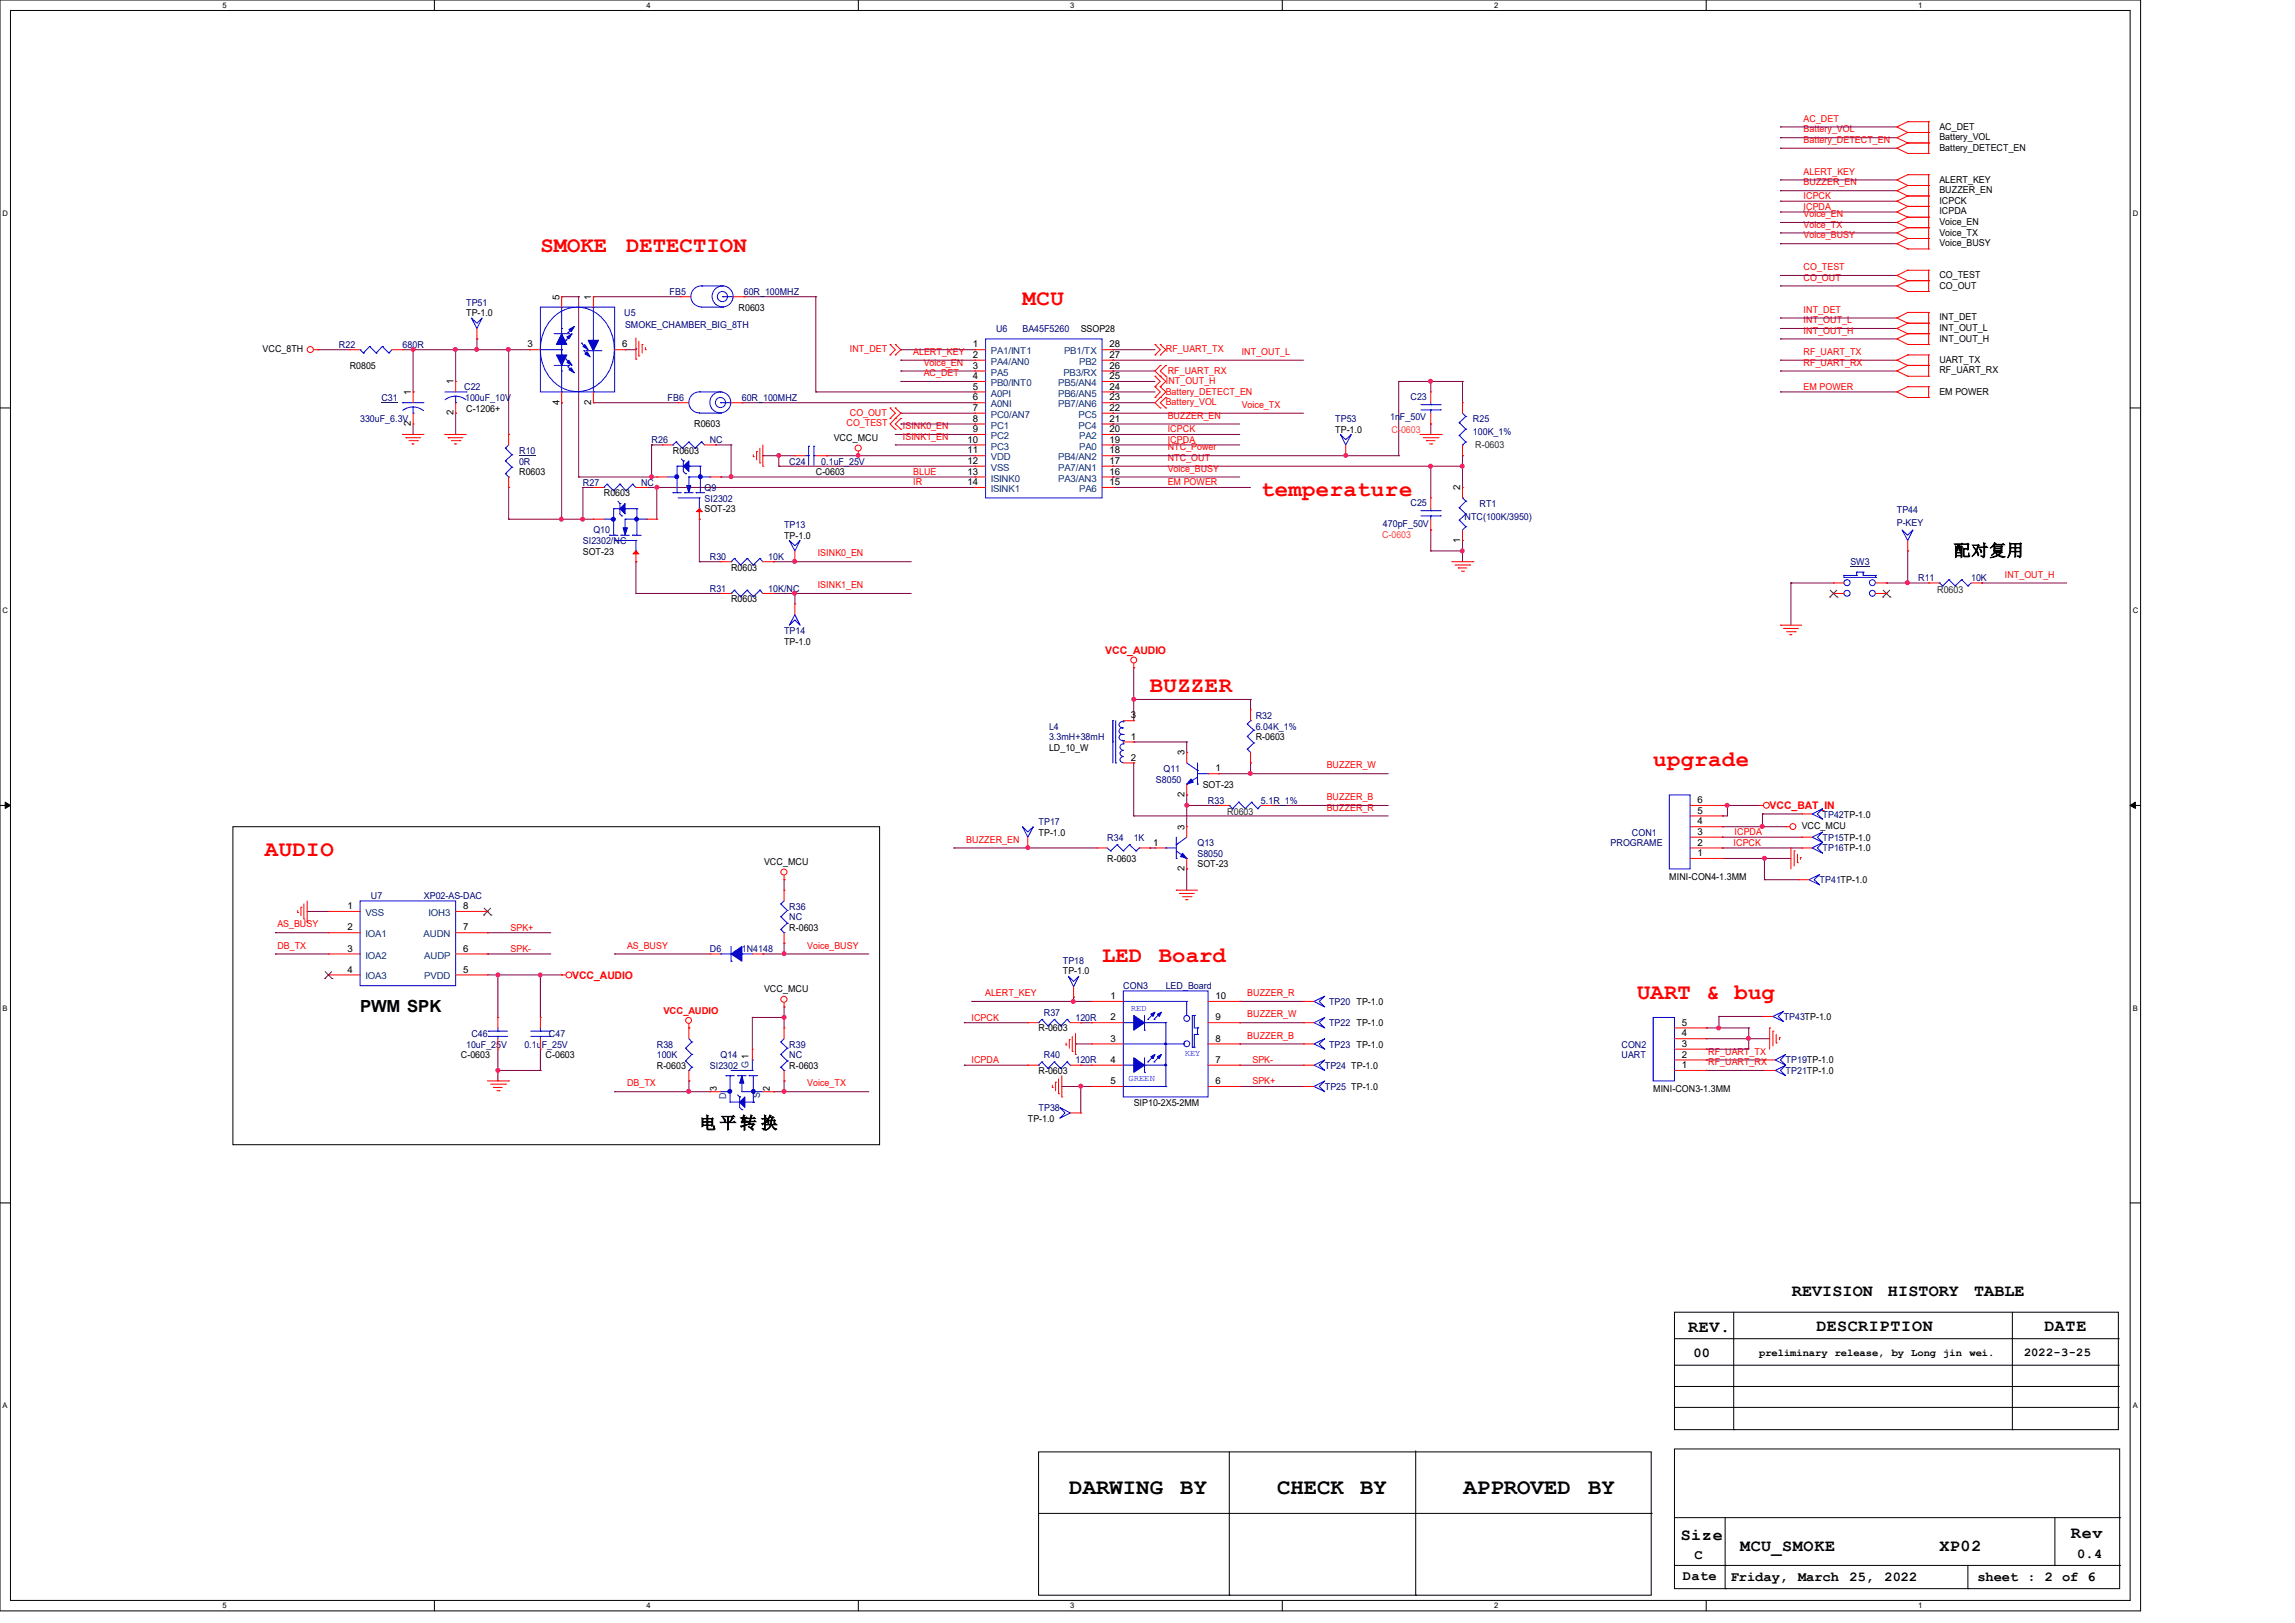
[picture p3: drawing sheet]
<svg xmlns="http://www.w3.org/2000/svg" width="297mm" height="210mm" viewBox="0 0 297 210" stroke-linecap="round" stroke-linejoin="round" font-family="sans-serif">
<defs><g id="words">
<g font-size="2.9" fill="#f00">
<text x="69.9" y="32.6">SMOKE</text>
<text x="81" y="32.6">DETECTION</text>
<text x="132.3" y="39.4">MCU</text>
<text x="163.2" y="64.1">temperature</text>
<text x="148.8" y="89.5">BUZZER</text>
<text x="214" y="99.1">upgrade</text>
<text x="34.3" y="110.7">AUDIO</text>
<text x="142.6" y="124.5">LED</text>
<text x="150" y="124.5">Board</text>
<text x="211.9" y="129.3">UART &amp; bug</text>
</g>
<g font-size="2.9">
<text x="138.4" y="193.3">DARWING</text>
<text x="152.7" y="193.3">BY</text>
<text x="165.3" y="193.3">CHECK</text>
<text x="176" y="193.3">BY</text>
<text x="189.4" y="193.3">APPROVED</text>
<text x="205.5" y="193.3">BY</text>
</g>
<g font-size="2.2">
<text x="252.9" y="72">配对复用</text>
<text x="46.6" y="130.9">PWM SPK</text>
<text x="90.5" y="146">电 平 转 换</text>
<text x="231.9" y="167.7">REVISION</text>
<text x="244.3" y="167.7">HISTORY</text>
<text x="255.5" y="167.7">TABLE</text>
<text x="218.5" y="172.4">REV.</text>
<text x="235.1" y="172.3">DESCRIPTION</text>
<text x="264.6" y="172.3">DATE</text>
<text x="217.5" y="199.3">Size</text>
<text x="225.2" y="200.7">MCU_SMOKE</text>
<text x="251" y="200.7">XP02</text>
<text x="268" y="199">Rev</text>
</g>
<g font-size="1.8">
<text x="219.2" y="175.6">00</text>
<text x="219.3" y="201.8">C</text>
<text x="268.8" y="201.6">0.4</text>
<text x="217.8" y="204.5">Date</text>
<text x="224" y="204.6">Friday,</text>
<text x="232.7" y="204.6">March</text>
<text x="239.3" y="204.6">25,</text>
<text x="243.9" y="204.6">2022</text>
<text x="255.9" y="204.6">sheet : 2 of 6</text>
</g>
<text font-size="1.6" x="262" y="175.4">2022-3-25</text>
<g font-size="1.4" fill="#f00">
<text x="143" y="84.7">VCC_AUDIO</text>
<text x="229" y="104.7">VCC_BAT_IN</text>
<text x="74" y="126.6">VCC_AUDIO</text>
</g>
<g font-size="1.4">
<text x="227.7" y="175.4">preliminary release, by Long jin</text>
<text x="254.9" y="175.4">wei.</text>
</g>
<g font-size="1.2" fill="#f00">
<text x="233.4" y="17.1">Battery_VOL</text>
<text x="233.4" y="15.7">AC_DET</text>
<text x="233.4" y="18.5">Battery_DETECT_EN</text>
<text x="233.4" y="22.6">ALERT_KEY</text>
<text x="233.4" y="29.5">Voice_TX</text>
<text x="233.4" y="25.8">ICPCK</text>
<text x="233.4" y="27.2">ICPDA</text>
<text x="233.4" y="28.1">Voice_EN</text>
<text x="233.4" y="24">BUZZER_EN</text>
<text x="233.4" y="30.9">Voice_BUSY</text>
<text x="233.4" y="35">CO_TEST</text>
<text x="233.4" y="36.3">CO_OUT</text>
<text x="233.4" y="41.8">INT_OUT_L</text>
<text x="233.4" y="40.5">INT_DET</text>
<text x="110" y="45.6">INT_DET</text>
<text x="118.2" y="45.9">ALERT_KEY</text>
<text x="119.5" y="47.3">Voice_EN</text>
<text x="150.9" y="45.6">RF_UART_TX</text>
<text x="160.7" y="45.9">INT_OUT_L</text>
<text x="233.4" y="45.9">RF_UART_TX</text>
<text x="233.4" y="47.3">RF_UART_RX</text>
<text x="233.4" y="43.2">INT_OUT_H</text>
<text x="110" y="53.8">CO_OUT</text>
<text x="119.5" y="48.7">AC_DET</text>
<text x="150.9" y="52.4">Battery_VOL</text>
<text x="150.9" y="51.1">Battery_DETECT_EN</text>
<text x="150.9" y="49.7">INT_OUT_H</text>
<text x="151.1" y="48.4">RF_UART_RX</text>
<text x="160.7" y="52.8">Voice_TX</text>
<text x="233.4" y="50.5">EM POWER</text>
<text x="109.6" y="55.2">CO_TEST</text>
<text x="116.8" y="55.5">ISINK0_EN</text>
<text x="116.8" y="56.9">ISINK1_EN</text>
<text x="151.1" y="56">ICPCK</text>
<text x="151.1" y="57.3">ICPDA</text>
<text x="151.1" y="59.6">NTC_OUT</text>
<text x="151.1" y="54.2">BUZZER_EN</text>
<text x="151.1" y="58.3">NTC_Power</text>
<text x="118.2" y="61.5">BLUE</text>
<text x="118.2" y="62.8">IR</text>
<text x="151.1" y="62.8">EM POWER</text>
<text x="151.1" y="61">Voice_BUSY</text>
<text x="105.8" y="76.1">ISINK1_EN</text>
<text x="105.8" y="72">ISINK0_EN</text>
<text x="259.5" y="74.8">INT_OUT_H</text>
<text x="171.7" y="99.4">BUZZER_W</text>
<text x="171.7" y="104.9">BUZZER_R</text>
<text x="171.7" y="103.5">BUZZER_B</text>
<text x="125" y="109">BUZZER_EN</text>
<text x="224.4" y="109.5">ICPCK</text>
<text x="224.5" y="108.1">ICPDA</text>
<text x="35.9" y="120">AS_BUSY</text>
<text x="35.9" y="122.8">DB_TX</text>
<text x="66.1" y="123.2">SPK-</text>
<text x="66.1" y="120.4">SPK+</text>
<text x="81.2" y="122.8">AS_BUSY</text>
<text x="104.5" y="122.8">Voice_BUSY</text>
<text x="85.9" y="131.1">VCC_AUDIO</text>
<text x="127.5" y="128.9">ALERT_KEY</text>
<text x="161.4" y="128.9">BUZZER_R</text>
<text x="161.4" y="131.7">BUZZER_W</text>
<text x="125.7" y="132.1">ICPCK</text>
<text x="125.7" y="137.6">ICPDA</text>
<text x="161.4" y="134.4">BUZZER_B</text>
<text x="162.1" y="137.6">SPK-</text>
<text x="221.1" y="136.5">RF_UART_TX</text>
<text x="221.1" y="137.8">RF_UART_RX</text>
<text x="81.2" y="140.6">DB_TX</text>
<text x="104.5" y="140.6">Voice_TX</text>
<text x="162.1" y="140.3">SPK+</text>
</g>
<g font-size="1.2">
<text x="251" y="16.8">AC_DET</text>
<text x="251" y="18.1">Battery_VOL</text>
<text x="251" y="19.5">Battery_DETECT_EN</text>
<text x="251" y="23.6">ALERT_KEY</text>
<text x="251" y="26.4">ICPCK</text>
<text x="251" y="27.7">ICPDA</text>
<text x="251" y="29.1">Voice_EN</text>
<text x="251" y="25">BUZZER_EN</text>
<text x="251" y="30.5">Voice_TX</text>
<text x="251" y="31.8">Voice_BUSY</text>
<text x="251" y="36">CO_TEST</text>
<text x="60.3" y="40.9">TP-1.0</text>
<text x="72.4" y="38.8" transform="rotate(-90 72.4 38.8)">5</text>
<text x="76.5" y="38.8" transform="rotate(-90 76.5 38.8)">1</text>
<text x="95.6" y="40.2">R0603</text>
<text x="251" y="37.3">CO_OUT</text>
<text x="251" y="41.4">INT_DET</text>
<text x="34" y="45.6">VCC_8TH</text>
<text x="45.3" y="47.8">R0805</text>
<text x="68.3" y="45">3</text>
<text x="80.5" y="45">6</text>
<text x="125.9" y="45">1</text>
<text x="125.9" y="46.3">2</text>
<text x="125.9" y="47.7">3</text>
<text x="139.9" y="43">SSOP28</text>
<text x="143.6" y="47.7">26</text>
<text x="143.6" y="46.3">27</text>
<text x="143.6" y="45">28</text>
<text x="251" y="46.9">UART_TX</text>
<text x="251" y="42.8">INT_OUT_L</text>
<text x="251" y="44.2">INT_OUT_H</text>
<text x="53.2" y="51.1" transform="rotate(-90 53.2 51.1)">1</text>
<text x="58.7" y="53.8" transform="rotate(-90 58.7 53.8)">2</text>
<text x="58.7" y="49.7" transform="rotate(-90 58.7 49.7)">1</text>
<text x="60.3" y="53.3">C-1206+</text>
<text x="72.4" y="52.4" transform="rotate(-90 72.4 52.4)">4</text>
<text x="76.5" y="52.4" transform="rotate(-90 76.5 52.4)">2</text>
<text x="125.9" y="50.4">5</text>
<text x="125.9" y="51.8">6</text>
<text x="125.9" y="53.2">7</text>
<text x="125.9" y="49.1">4</text>
<text x="143.6" y="51.8">23</text>
<text x="143.6" y="50.4">24</text>
<text x="143.6" y="49.1">25</text>
<text x="143.6" y="53.2">22</text>
<text x="251" y="48.3">RF_UART_RX</text>
<text x="251" y="51.1">EM POWER</text>
<text x="53.2" y="55.1" transform="rotate(-90 53.2 55.1)">2</text>
<text x="87.1" y="58.7">R0603</text>
<text x="89.8" y="55.3">R0603</text>
<text x="107.9" y="57.1">VCC_MCU</text>
<text x="125.2" y="58.7">11</text>
<text x="125.2" y="57.3">10</text>
<text x="125.9" y="54.6">8</text>
<text x="125.9" y="55.9">9</text>
<text x="143.6" y="58.7">18</text>
<text x="143.6" y="57.3">19</text>
<text x="143.6" y="55.9">20</text>
<text x="143.6" y="54.6">21</text>
<text x="172.8" y="56">TP-1.0</text>
<text x="67.2" y="61.5">R0603</text>
<text x="78.1" y="64.2">R0603</text>
<text x="105.6" y="61.5">C-0603</text>
<text x="125.2" y="60">12</text>
<text x="125.2" y="61.4">13</text>
<text x="125.2" y="62.8">14</text>
<text x="143.6" y="62.8">15</text>
<text x="143.6" y="61.4">16</text>
<text x="143.6" y="60">17</text>
<text x="189" y="63.5" transform="rotate(-90 189 63.5)">2</text>
<text x="75.4" y="71.8">SOT-23</text>
<text x="91.2" y="66.3">SOT-23</text>
<text x="101.5" y="69.7">TP-1.0</text>
<text x="189" y="70.2" transform="rotate(-90 189 70.2)">1</text>
<text x="94.6" y="73.8">R0603</text>
<text x="94.6" y="77.9">R0603</text>
<text x="101.5" y="83.4">TP-1.0</text>
<text x="146.3" y="93">3</text>
<text x="146.3" y="95.7">1</text>
<text x="162.5" y="95.8">R-0603</text>
<text x="135.8" y="97.2">LD_10_W</text>
<text x="146.3" y="98.4">2</text>
<text x="153.3" y="97.7" transform="rotate(-90 153.3 97.7)">3</text>
<text x="155.7" y="101.9">SOT-23</text>
<text x="157.3" y="99.8">1</text>
<text x="153.3" y="107.4" transform="rotate(-90 153.3 107.4)">3</text>
<text x="153.3" y="103.1" transform="rotate(-90 153.3 103.1)">2</text>
<text x="219.7" y="106.7">4</text>
<text x="219.7" y="105.3">5</text>
<text x="219.7" y="103.9">6</text>
<text x="233.2" y="107.3">VCC_MCU</text>
<text x="98.9" y="112">VCC_MCU</text>
<text x="134.4" y="108.1">TP-1.0</text>
<text x="143.3" y="111.5">R-0603</text>
<text x="149.2" y="109.4">1</text>
<text x="153.3" y="112.7" transform="rotate(-90 153.3 112.7)">2</text>
<text x="155" y="112.2">SOT-23</text>
<text x="216" y="113.9">MINI-CON4-1.3MM</text>
<text x="219.7" y="110.8">1</text>
<text x="219.7" y="109.4">2</text>
<text x="219.7" y="108">3</text>
<text x="45" y="117.6">1</text>
<text x="59.9" y="117.6">8</text>
<text x="45" y="120.4">2</text>
<text x="45" y="123.1">3</text>
<text x="45" y="125.9">4</text>
<text x="59.9" y="125.9">5</text>
<text x="59.9" y="123.1">6</text>
<text x="59.9" y="120.4">7</text>
<text x="102.1" y="120.4">R-0603</text>
<text x="98.9" y="128.4">VCC_MCU</text>
<text x="137.5" y="126.1">TP-1.0</text>
<text x="143.7" y="129.3">1</text>
<text x="157.3" y="129.3">10</text>
<text x="59.6" y="136.9">C-0603</text>
<text x="70.6" y="136.9">C-0603</text>
<text x="134.4" y="133.5">R-0603</text>
<text x="143.7" y="132">2</text>
<text x="143.7" y="134.8">3</text>
<text x="143.7" y="137.5">4</text>
<text x="157.3" y="137.5">7</text>
<text x="157.3" y="134.8">8</text>
<text x="157.3" y="132">9</text>
<text x="217.7" y="136.9">2</text>
<text x="217.7" y="135.5">3</text>
<text x="217.7" y="134.1">4</text>
<text x="217.7" y="132.7">5</text>
<text x="85" y="138.3">R-0603</text>
<text x="92.8" y="141.1" transform="rotate(-90 92.8 141.1)">3</text>
<text x="99.6" y="141.1" transform="rotate(-90 99.6 141.1)">2</text>
<text x="102.1" y="138.3">R-0603</text>
<text x="134.4" y="139">R-0603</text>
<text x="143.7" y="140.3">5</text>
<text x="146.7" y="143.1">SIP10-2X5-2MM</text>
<text x="157.3" y="140.3">6</text>
<text x="213.9" y="141.3">MINI-CON3-1.3MM</text>
<text x="217.7" y="138.2">1</text>
<text x="133" y="145.2">TP-1.0</text>
</g>
<g font-size="1.2" fill="#000080">
<text x="60.3" y="39.5">TP51</text>
<text x="80.8" y="40.9">U5</text>
<text x="86.7" y="38.1">FB5</text>
<text x="96.3" y="38.1">60R_100MHZ</text>
<text x="43.9" y="45">R22</text>
<text x="52.1" y="45">680R</text>
<text x="80.9" y="42.4">SMOKE_CHAMBER_BIG_8TH</text>
<text x="128.9" y="43">U6</text>
<text x="132.3" y="43">BA45F5260</text>
<text x="49.4" y="51.9">C31</text>
<text x="60.1" y="50.5">C22</text>
<text x="60.2" y="51.9">100uF_10V</text>
<text x="86.4" y="51.9">FB6</text>
<text x="96" y="51.9">60R_100MHZ</text>
<text x="182.5" y="51.7">C23</text>
<text x="46.6" y="54.6">330uF_6.3V</text>
<text x="67.2" y="58.7">R10</text>
<text x="84.3" y="57.4">R26</text>
<text x="91.9" y="57.4">NC</text>
<text x="172.8" y="54.6">TP53</text>
<text x="179.9" y="54.4">1nF_50V</text>
<text x="190.6" y="54.6">R25</text>
<text x="190.6" y="56.3">100K_1%</text>
<text x="67.2" y="60.1">0R</text>
<text x="75.4" y="62.9">R27</text>
<text x="83" y="62.9">NC</text>
<text x="91.2" y="63.5">Q9</text>
<text x="91.2" y="64.9">SI2302</text>
<text x="102.1" y="60.1">C24</text>
<text x="106.3" y="60.1">0.1uF_25V</text>
<text x="182.5" y="65.4">C25</text>
<text x="191.5" y="65.6">RT1</text>
<text x="75.4" y="70.4">SI2302/NC</text>
<text x="76.8" y="69">Q10</text>
<text x="101.5" y="68.3">TP13</text>
<text x="179" y="68.2">470pF_50V</text>
<text x="189.5" y="67.2">NTC(100K/3950)</text>
<text x="245.5" y="66.4">TP44</text>
<text x="245.5" y="68.1">P-KEY</text>
<text x="91.9" y="72.4">R30</text>
<text x="91.9" y="76.6">R31</text>
<text x="99.4" y="72.4">10K</text>
<text x="99.4" y="76.6">10K/NC</text>
<text x="239.5" y="73.2">SW3</text>
<text x="248.2" y="75.2">R11</text>
<text x="255.1" y="75.2">10K</text>
<text x="101.5" y="82">TP14</text>
<text x="135.8" y="94.4">L4</text>
<text x="135.8" y="95.8">3.3mH+38mH</text>
<text x="162.5" y="93">R32</text>
<text x="162.5" y="94.4">6.04K_1%</text>
<text x="149.6" y="101.3">S8050</text>
<text x="150.6" y="99.9">Q11</text>
<text x="134.4" y="106.7">TP17</text>
<text x="156.3" y="104">R33</text>
<text x="163.2" y="104">5.1R_1%</text>
<text x="235.9" y="105.8">TP42TP-1.0</text>
<text x="143.3" y="108.8">R34</text>
<text x="146.7" y="108.8">1K</text>
<text x="155" y="109.5">Q13</text>
<text x="155" y="110.9">S8050</text>
<text x="208.4" y="109.5">PROGRAME</text>
<text x="211.2" y="108.1">CON1</text>
<text x="235.9" y="110.2">TP16TP-1.0</text>
<text x="235.9" y="108.8">TP15TP-1.0</text>
<text x="48" y="116.3">U7</text>
<text x="54.9" y="116.3">XP02-AS-DAC</text>
<text x="102.1" y="117.7">R36</text>
<text x="102.1" y="119.1">NC</text>
<text x="235.5" y="114.3">TP41TP-1.0</text>
<text x="91.9" y="123.2">D6</text>
<text x="96" y="123.2">1N4148</text>
<text x="137.5" y="124.7">TP18</text>
<text x="135.1" y="131.4">R37</text>
<text x="145.4" y="128">CON3</text>
<text x="150.9" y="128">LED_Board</text>
<text x="172" y="130">TP20 TP-1.0</text>
<text x="230.8" y="132">TP43TP-1.0</text>
<text x="60.3" y="135.5">10uF_25V</text>
<text x="61" y="134.2">C46</text>
<text x="67.9" y="135.5">0.1uF_25V</text>
<text x="71" y="134.2">C47</text>
<text x="85" y="135.5">R38</text>
<text x="85" y="136.9">100K</text>
<text x="93.3" y="136.9">Q14</text>
<text x="102.1" y="135.5">R39</text>
<text x="102.1" y="136.9">NC</text>
<text x="135.1" y="136.9">R40</text>
<text x="139.2" y="137.6">120R</text>
<text x="139.2" y="132.1">120R</text>
<text x="172" y="132.8">TP22 TP-1.0</text>
<text x="172" y="135.5">TP23 TP-1.0</text>
<text x="209.8" y="135.5">CON2</text>
<text x="209.8" y="136.9">UART</text>
<text x="231.1" y="137.6">TP19TP-1.0</text>
<text x="91.9" y="138.3">SI2302</text>
<text x="134.4" y="143.8">TP38</text>
<text x="171.4" y="138.3">TP24 TP-1.0</text>
<text x="171.4" y="141">TP25 TP-1.0</text>
<text x="231.1" y="139">TP21TP-1.0</text>
</g>
<g font-size="1.2" fill="#004080">
<text x="128.2" y="45.8">PA1/INT1</text>
<text x="128.2" y="47.2">PA4/AN0</text>
<text x="137.7" y="45.8">PB1/TX</text>
<text x="139.7" y="47.2">PB2</text>
<text x="128.2" y="51.3">A0PI</text>
<text x="128.2" y="52.7">A0NI</text>
<text x="128.2" y="48.6">PA5</text>
<text x="128.2" y="50">PB0/INT0</text>
<text x="136.9" y="52.7">PB7/AN6</text>
<text x="136.9" y="51.3">PB6/AN5</text>
<text x="136.9" y="50">PB5/AN4</text>
<text x="137.6" y="48.6">PB3/RX</text>
<text x="128.2" y="59.6">VDD</text>
<text x="128.2" y="54.1">PC0/AN7</text>
<text x="128.2" y="55.5">PC1</text>
<text x="128.2" y="56.8">PC2</text>
<text x="128.2" y="58.2">PC3</text>
<text x="136.9" y="59.6">PB4/AN2</text>
<text x="139.6" y="54.1">PC5</text>
<text x="139.6" y="55.5">PC4</text>
<text x="139.7" y="58.2">PA0</text>
<text x="139.7" y="56.8">PA2</text>
<text x="128.2" y="60.9">VSS</text>
<text x="128.2" y="62.3">ISINK0</text>
<text x="128.2" y="63.7">ISINK1</text>
<text x="136.9" y="62.3">PA3/AN3</text>
<text x="136.9" y="60.9">PA7/AN1</text>
<text x="139.7" y="63.7">PA6</text>
<text x="47.3" y="118.5">VSS</text>
<text x="55.5" y="118.5">IOH3</text>
<text x="47.3" y="121.3">IOA1</text>
<text x="47.3" y="124">IOA2</text>
<text x="54.8" y="121.3">AUDN</text>
<text x="54.9" y="124">AUDP</text>
<text x="47.3" y="126.7">IOA3</text>
<text x="54.9" y="126.7">PVDD</text>
<text x="94" y="142.2" transform="rotate(-90 94 142.2)">D</text>
<text x="96.9" y="138.3" transform="rotate(-90 96.9 138.3)">G 1</text>
<text x="98.4" y="142.1" transform="rotate(-90 98.4 142.1)">S</text>
</g>
<g font-size="1.2" fill="#ff8000">
<text x="180.1" y="56">C-0603</text>
<text x="178.9" y="69.6">C-0603</text>
</g>
<g font-size="1.2" fill="#008000">
<text x="190.9" y="57.9">R-0603</text>
<text x="250.7" y="76.7">R0603</text>
<text x="158.8" y="105.5">R0603</text>
</g>
<g font-size="1.1" fill="#00f">
<text x="146.3" y="130.9">RED</text>
<text x="153.3" y="136.6">KEY</text>
<text x="146" y="139.9">GREEN</text>
</g>
<g font-size="1">
<text x="28.8" y="1">5</text>
<text x="83.7" y="1">4</text>
<text x="138.5" y="1">3</text>
<text x="193.4" y="1">2</text>
<text x="248.2" y="1">1</text>
<text x=".3" y="27.9">D</text>
<text x="276" y="27.9">D</text>
<text x=".3" y="79.4">C</text>
<text x="276" y="79.4">C</text>
<text x=".3" y="130.8">B</text>
<text x="276" y="130.8">B</text>
<text x=".3" y="182.2">A</text>
<text x="276" y="182.2">A</text>
<text x="28.8" y="208.1">5</text>
<text x="83.7" y="208.1">4</text>
<text x="138.5" y="208.1">3</text>
<text x="193.4" y="208.1">2</text>
<text x="248.2" y="208.1">1</text>
</g>
</g></defs>
<path d="M0 0h277v208.4h-277zM1.4 1.4h274.3v205.7h-274.3z" fill="none" stroke="#000" stroke-width=".13"/>
<g fill="#fff">
<path d="M28.8 .1h.5v1.1h-.5z"/>
<path d="M28.8 207.2h.5v1.1h-.5z"/>
</g>
<path d="M56.2 0v1.4M56.2 207.1v1.3" fill="none" stroke="#000" stroke-width=".13"/>
<g fill="#fff">
<path d="M83.7 .1h.5v1.1h-.5z"/>
<path d="M83.7 207.2h.5v1.1h-.5z"/>
</g>
<path d="M111.1 0v1.4M111.1 207.1v1.3" fill="none" stroke="#000" stroke-width=".13"/>
<g fill="#fff">
<path d="M138.5 .1h.6v1.1h-.6z"/>
<path d="M138.5 207.2h.6v1.1h-.6z"/>
</g>
<path d="M165.9 0v1.4M165.9 207.1v1.3" fill="none" stroke="#000" stroke-width=".13"/>
<g fill="#fff">
<path d="M193.4 .1h.5v1.1h-.5z"/>
<path d="M193.4 207.2h.5v1.1h-.5z"/>
</g>
<path d="M220.8 0v1.4M220.8 207.1v1.3" fill="none" stroke="#000" stroke-width=".13"/>
<g fill="#fff">
<path d="M248.2 .1h.6v1.1h-.6z"/>
<path d="M248.2 207.2h.6v1.1h-.6z"/>
<path d="M.3 27.1h.8v1.1h-.8z"/>
<path d="M276 27.1h.7v1.1h-.7z"/>
<path d="M.3 78.5h.8v1.1h-.8z"/>
<path d="M276 78.5h.7v1.1h-.7z"/>
</g>
<path d="M0 52.8h1.4M275.7 52.8h1.3" fill="none" stroke="#000" stroke-width=".13"/>
<g fill="#fff">
<path d="M.3 129.9h.7v1.1h-.7z"/>
<path d="M276 129.9h.6v1.1h-.6z"/>
</g>
<path d="M0 104.2h1.4M275.7 104.2h1.3" fill="none" stroke="#000" stroke-width=".13"/>
<path d="M.7 103.8l.7 .4-.7 .4zM275.7 104.2l.7-.4v.8z" fill="#000" stroke="#000" stroke-width=".13"/>
<g fill="#fff">
<path d="M.3 181.4h.7v1.1h-.7z"/>
<path d="M276 181.4h.6v1.1h-.6z"/>
</g>
<g fill="none" stroke="#000" stroke-width=".13">
<path d="M30.1 107h83.7v41.1h-83.7zM0 155.7h1.4M275.7 155.7h1.3M216.7 169.8h57.5v15.2h-57.5zM216.7 173.2h57.5M216.7 179.4h57.5M216.7 176.7h57.5M224.4 169.8v15.2M260.4 169.8v15.2M274.2 173.2h.1M274.2 179.4h.1M274.2 176.7h.1"/>
<path d="M134.4 187.9h79.3v18.5h-79.3zM134.4 195.8h79.3M159.1 187.9v18.5M183.2 187.7v18.7M213.7 195.8h.1M216.7 187.5h57.6v18.1h-57.6zM216.7 196.4h57.6M216.7 182.1h57.5M223.3 196.4v9.2M224.4 185h.1M260.4 185h.1M265.9 196.4v6.2"/>
<path d="M274.2 182.1h.1M274.3 196.4h.1M159.1 206.4h.1M183.2 206.4h.1M216.7 202.6h57.6M223.3 202.6h.1M223.3 205.6h.1M254.7 205.6h.1M254.7 202.6v3M265.9 202.6h.1M274.3 202.6h.1"/>
</g>
<g fill="none" stroke="#800040" stroke-width=".13">
<path d="M230.4 17.8h.1M230.4 19.2h.1M230.4 16.4h.1M230.4 17.8h15.1M230.4 19.2h15.1M230.4 16.4h15.1M72.7 38.4h.1M72.7 38.4h2.2M74.9 38.4h.1M74.9 38.4v23.3M76.8 38.4h.1M76.8 38.4h11.3"/>
<path d="M96.3 38.4h.1M96.3 38.4h9.3M105.6 38.4h.1M105.6 38.4v12.3M230.4 30.1h.1M230.4 31.5h.1M230.4 37h.1M230.4 35.6h.1M230.4 26h.1M230.4 27.4h.1M230.4 28.8h.1M230.4 24.7h.1"/>
<path d="M230.4 23.3h.1M230.4 30.1h15.1M230.4 31.5h15.1M230.4 37h15.1M230.4 35.6h15.1M230.4 26h15.1M230.4 27.4h15.1M230.4 28.8h15.1M230.4 24.7h15.1M230.4 23.3h15.1M41.1 45.3h.1M41.1 45.3h4.2"/>
<path d="M52.1 45.3h16.5M53.5 45.3h.1M53.5 50.7h.1M53.5 56.2h.1M53.5 45.3v5.4M53.5 54.9v1.3M59 45.3h.1M59 53.5h.1M59 45.3v4.1M59 53.5v2.7M61.7 45.3h.1M61.7 43.9h.1"/>
<path d="M61.7 43.9v1.4M65.8 45.3h.1M65.8 45.3v10.9M72.7 52.1h.1M72.7 52.1v15.1M76.8 52.1h.1M76.8 52.1h11M80.9 45.3h.1M82.3 45.1h.1M82.3 45.1v.2h-1.4M84.3 57.6h.1M84.3 57.6h1.4"/>
<path d="M84.3 57.6v4.1M92.6 57.6h.1M92.6 57.6h2M94.6 57.6h.1M94.6 57.6v4.1M96 52.1h.1M96 52.1h30.2M98.7 59h.1M98.7 59h4.2M100.8 59h.1M100.8 59v1.3M105.6 50.7h.1"/>
<path d="M105.6 50.7h20.6M107 59h.1M107 59h19.2M111.1 59h.1M115.9 56.2h.1M115.9 57.6h.1M115.9 56.2h10.3M115.9 57.6h10.3M116.6 45.3h.1M116.6 48h.1M116.6 54.9h.1M116.6 53.5h.1"/>
<path d="M116.6 46.6h.1M116.6 49.4h.1M116.6 45.3h9.6M116.6 48h9.6M116.6 54.9h9.6M116.6 53.5h9.6M116.6 49.4h9.6M116.6 46.6h9.6M144 45.3h.1M144 56.2h.1M144 48h.1M144 50.7h.1"/>
<path d="M144 52.1h.1M144 53.5h.1M144 57.6h.1M144 49.4h.1M144 46.6h.1M144 54.9h.1M144 56.2h16.4M144 57.6h16.4M144 45.3h5.5M144 48h5.5M144 54.9h16.4M144 53.5h24.7"/>
<path d="M144 50.7h5.5M144 52.1h5.5M144 49.4h5.5M144 46.6h24.7M144 59h37M174.2 59h.1M181 49.4h.1M181 59h.1M181 49.4h8.3M181 49.4v9.6M185.2 49.4h.1M185.2 54.9h.1"/>
<path d="M185.2 49.4v1.3M185.2 54.9v1.3M189.3 49.4h.1M189.3 59h.1M189.3 49.4v2.7M189.3 59v4.1M230.4 46.6h.1M230.4 48h.1M230.4 42.5h.1M230.4 43.9h.1M230.4 41.1h.1M230.4 50.7h.1"/>
<path d="M230.4 48h15.1M230.4 50.7h15.1M230.4 46.6h15.1M230.4 42.5h15.1M230.4 43.9h15.1M230.4 41.1h15.1M65.8 63.1h.1M65.8 67.2h.1M65.8 67.2h11M65.8 63.1v4.1M72.7 67.2h.1M74.9 61.7h.1"/>
<path d="M74.9 61.7h10.1M75.4 63.1h.1M75.4 67.2h.1M75.4 63.1h1.4M75.4 63.1v4.1M82.3 72.7h.1M82.3 76.8h.1M82.3 72.7v4.1M82.3 76.8h11M83.7 63.1h.1M83.7 63.1h42.5M84.3 61.7h.1"/>
<path d="M85 63.1h.1M85 63.1v4.1M90.5 67.2h.1M90.5 72.7h.1M90.5 67.2v5.5M90.5 72.7h2.8M93.3 61.7h.1M93.3 61.7h32.9M94.6 61.7h.1M100.1 72.7h.1M100.1 76.8h.1M100.1 72.7h17.8"/>
<path d="M100.1 76.8h17.8M100.8 60.3h.1M100.8 60.3h25.4M102.9 76.8h.1M102.9 72.7h.1M102.9 76.8v1.3M144 63.1h.1M144 60.3h.1M144 61.7h.1M144 63.1h17.8M144 60.3h45.3M144 61.7h16.4"/>
<path d="M185.2 68.6h.1M185.2 71.3h.1M185.2 60.3h.1M185.2 60.3v4.1M185.2 68.6v2.7M185.2 71.3h4.1M189.3 69.9h.1M189.3 71.3h.1M189.3 60.3h.1M189.3 69.9v2.8M231.8 75.4h.1M231.8 75.4h5.5"/>
<path d="M231.8 75.4v5.5M244.1 75.4h.1M244.1 75.4h5.5M246.9 71.3h.1M246.9 75.4h.1M246.9 71.3v4.1M256.5 75.4h.1M256.5 75.4h11M146.7 90.5h.1M146.7 86.4h.1M146.7 98.7h.1M146.7 96h.1"/>
<path d="M146.7 90.5h15.1M146.7 86.4v6.9M146.7 98.7v6.9M146.7 96h6.9M153.6 96h.1M153.6 96v1.4M161.8 98.7h.1M161.8 90.5h.1M161.8 90.5v1.4M161.8 98.7v1.4M39.8 117.9h.1M39.8 117.9h2.7"/>
<path d="M101.5 113.8h.1M101.5 113.8v1.4M123.4 109.7h.1M123.4 109.7h18.5M133 109.7h.1M146.7 105.6h.1M146.7 105.6h33M148.8 109.7h.1M148.8 109.7h.7M153.6 104.2h.1M153.6 102.9h.1M153.6 112.4h.1"/>
<path d="M153.6 104.2h4.1M153.6 102.9v4.1M153.6 112.4v2.8M157.7 100.1h.1M157.7 100.1h22M161.8 100.1h.1M164.6 104.2h.1M164.6 104.2h15.1M222.9 104.2h.1M222.9 105.6h.1M222.9 111.1h.1M222.9 107h.1"/>
<path d="M222.9 109.7h.1M222.9 108.3h.1M222.9 104.2h4.8M222.9 111.1h8.9M222.9 107h8.2M222.9 109.7h10.3M222.9 108.3h10.3M223.6 104.2h.1M223.6 104.2v1.4h-.7M228.1 105.3h.1M228.1 107h.1M228.1 105.3h5.1"/>
<path d="M228.1 105.3v1.7M228.3 111.1h.1M228.3 113.8h.1M228.3 111.1v2.7M228.3 113.8h4.4M35.6 120.7h.1M35.6 123.4h.1M35.6 123.4h6.9M35.6 120.7h6.9M63.1 123.4h.1M63.1 120.7h.1M63.1 123.4h8.2"/>
<path d="M63.1 120.7h8.2M63.1 126.2h9.6M64.4 126.2h.1M64.4 138.5h.1M64.4 139.9h.1M64.4 138.5h5.5M64.4 126.2v5.5M64.4 135.8v4.1M69.9 126.2h.1M69.9 138.5h.1M69.9 126.2v5.5M69.9 135.8v2.7"/>
<path d="M72.7 126.2h.1M79.5 123.4h.1M79.5 123.4h12.4M89.2 139.9h.1M89.2 139.9v1.4M97.4 131.7h.1M97.4 131.7v4.1M97.4 131.7h4.1M98.7 123.4h.1M98.7 123.4h13.7M101.5 139.9h.1M101.5 123.4h.1"/>
<path d="M101.5 130.3h.1M101.5 131.7h.1M101.5 122h.1M101.5 122v1.4M101.5 130.3v2.7M101.5 139.9v1.4M124.8 132.3h.1M124.8 137.8h.1M124.8 132.3h8.2M124.8 137.8h8.2M125.8 129.6h.1M125.8 129.6h15.5"/>
<path d="M138.9 129h.1M138.9 129.6h.1M138.9 129v.6M139.2 135.1h.1M139.2 135.1h2.1M139.9 132.3h.1M139.9 137.8h.1M139.9 132.3h1.4M139.9 137.8h1.4M160.4 129.6h.1M160.4 132.3h.1M160.4 135.1h.1"/>
<path d="M160.4 137.8h.1M160.4 132.3h8.3M160.4 137.8h8.3M160.4 135.1h8.3M160.4 129.6h8.3M220.8 137.2h.1M220.8 138.5h.1M220.8 134.4h.1M220.8 135.8h.1M220.8 133h.1M220.8 137.2h7.5M220.8 138.5h7.5"/>
<path d="M220.8 134.4h8.2M220.8 133h5.5M222.5 131.5h.1M222.5 133h.1M222.5 131.5h5.6M222.5 131.5v1.5M226.3 133h.1M226.3 134.4h.1M226.3 133v2.8h-5.5M79.5 141.3h.1M79.5 141.3h12.4M89.2 141.3h.1"/>
<path d="M100.1 141.3h.1M100.1 141.3h12.3M101.5 141.3h.1M137.4 140.6h.1M137.4 140.6h3.9M139.9 140.6h.1M139.9 140.6v3.4M160.4 140.6h.1M160.4 140.6h8.3"/>
</g>
<g fill="#f0f" stroke="#f0f" stroke-width=".13">
<circle cx="138.9" cy="129.6" r=".25"/>
<circle cx="185.1" cy="60.3" r=".25"/>
<circle cx="223.5" cy="104.2" r=".25"/>
<circle cx="228.3" cy="111.1" r=".25"/>
<circle cx="100.8" cy="58.9" r=".24"/>
<circle cx="75.4" cy="67.2" r=".25"/>
<circle cx="102.8" cy="76.8" r=".25"/>
<circle cx="84.3" cy="61.7" r=".25"/>
<circle cx="89.1" cy="141.2" r=".25"/>
<circle cx="101.5" cy="123.4" r=".25"/>
<circle cx="101.5" cy="131.6" r=".25"/>
<circle cx="101.5" cy="141.2" r=".25"/>
<circle cx="161.8" cy="100.1" r=".25"/>
<circle cx="146.7" cy="90.5" r=".25"/>
<circle cx="133" cy="109.7" r=".25"/>
<circle cx="111.1" cy="58.9" r=".24"/>
<circle cx="94.6" cy="61.7" r=".25"/>
<circle cx="85" cy="63.1" r=".25"/>
<circle cx="102.8" cy="72.6" r=".25"/>
<circle cx="153.6" cy="104.2" r=".25"/>
<circle cx="185.1" cy="49.3" r=".25"/>
<circle cx="189.2" cy="71.3" r=".25"/>
<circle cx="189.2" cy="60.3" r=".25"/>
<circle cx="53.5" cy="45.2" r=".25"/>
<circle cx="58.9" cy="45.2" r=".25"/>
<circle cx="61.7" cy="45.2" r=".25"/>
<circle cx="226.3" cy="134.4" r=".25"/>
<circle cx="228" cy="106.9" r=".25"/>
<circle cx="222.4" cy="133" r=".25"/>
<circle cx="139.9" cy="140.5" r=".25"/>
<circle cx="246.8" cy="75.4" r=".25"/>
<circle cx="65.8" cy="45.2" r=".25"/>
<circle cx="72.6" cy="67.2" r=".25"/>
<circle cx="174.2" cy="58.9" r=".25"/>
<circle cx="64.4" cy="126.2" r=".25"/>
<circle cx="69.9" cy="126.1" r=".24"/>
<circle cx="64.4" cy="138.5" r=".25"/>
</g>
<g fill="none" stroke="#f00" stroke-width=".13">
<path d="M245.5 17.8h.1M245.5 19.2h.1M245.5 16.4h.1M245.5 17.8l1.4 .7M245.5 19.2l1.4 .7M245.5 16.4l1.4 .7M246.9 17.1h.1M246.9 18.5h.1M246.9 19.9h.1M246.9 15.7h.1M246.9 17.1h2.7M246.9 17.1l-1.4 .7"/>
<path d="M246.9 18.5h2.7M246.9 18.5l-1.4 .7M246.9 19.9h2.7M246.9 15.7h2.7M246.9 15.7l-1.4 .7M249.6 18.5h.1M249.6 17.1h.1M249.6 19.9h.1M249.6 15.7h.1M249.6 15.7v4.2M72.7 38.4h.1M72.7 38.4v1.4"/>
<path d="M76.8 38.4h.1M76.8 38.4v1.4M88.1 38.4h.1M88.1 38.4h1.3M94.9 38.4h1.4M96.3 38.4h.1M245.5 30.1h.1M245.5 31.5h.1M245.5 37h.1M245.5 35.6h.1M245.5 26h.1M245.5 27.4h.1"/>
<path d="M245.5 28.8h.1M245.5 24.7h.1M245.5 23.3h.1M245.5 30.1l1.4 .8M245.5 31.5l1.4 .7M245.5 37l1.4 .7M245.5 35.6l1.4 .7M245.5 26l1.4 .7M245.5 27.4l1.4 .7M245.5 28.8l1.4 .7M245.5 24.7l1.4 .7M245.5 23.3l1.4 .7"/>
<path d="M246.9 30.9h.1M246.9 29.5h.1M246.9 32.2h.1M246.9 37.7h.1M246.9 36.3h.1M246.9 35h.1M246.9 26.7h.1M246.9 25.4h.1M246.9 28.1h.1M246.9 24h.1M246.9 22.6h.1M246.9 30.9h2.7"/>
<path d="M246.9 29.5l-1.4 .6M246.9 29.5h2.7M246.9 32.2h2.7M246.9 30.9l-1.4 .6M246.9 37.7h2.7M246.9 36.3l-1.4 .7M246.9 36.3h2.7M246.9 35l-1.4 .6M246.9 35h2.7M246.9 26.7h2.7M246.9 25.4l-1.4 .6M246.9 25.4h2.7"/>
<path d="M246.9 28.1h2.7M246.9 26.7l-1.4 .7M246.9 28.1l-1.4 .7M246.9 24l-1.4 .7M246.9 24h2.7M246.9 22.6l-1.4 .7M246.9 22.6h2.7M249.6 29.5h.1M249.6 30.9h.1M249.6 32.2h.1M249.6 36.3h.1M249.6 37.7h.1"/>
<path d="M249.6 35h.1M249.6 25.4h.1M249.6 26.7h.1M249.6 28.1h.1M249.6 24h.1M249.6 22.6h.1M249.6 22.6v9.6M249.6 35v2.7M40.6 45.3h.5M41.1 45.3h.1M45.3 45.3h.1M45.3 45.3h1.3"/>
<path d="M50.7 45.3h1.4M52.1 56.2h.1M52.1 45.3h.1M52.1 56.2h2.8M52.5 56.6h.1M52.5 56.6h1.9M52.9 57h1.1M53.3 57.4h.1M53.3 57.4h.3M53.5 50.7h.1M53.5 54.9h.1M53.5 50.7v1.4"/>
<path d="M53.5 53.5v1.4M54 57h.1M57.6 56.2h.1M57.6 56.2h2.7M58 56.6h.1M58 56.6h1.9M58.4 57h1.1M58.8 57.4h.1M58.8 57.4h.3M59 49.4h.1M59 53.5h.1M59 49.4v1.3"/>
<path d="M59 52.1v1.4M59.5 57h.1M61.7 43.9h.1M61.7 42.5v1.4M65.8 56.2h.1M65.8 56.2v1.4M68.6 45.3h.1M68.6 45.3h1.3M72.7 52.1h.1M72.7 50.7v1.4M76.8 52.1h.1M76.8 50.7v1.4"/>
<path d="M79.5 45.3h1.4M80.9 45.3h.1M82.3 46.5h.1M82.3 43.7v2.8M82.7 46.1h.1M82.7 44.2v1.9M83.1 44.6h.1M83.1 44.6v1.1M83.5 45.3h.1M83.5 45v.3M85.7 57.6h.1M85.7 57.6h1.4"/>
<path d="M87.8 52.1h.1M87.8 52.1h1.4M91.2 57.6h1.4M92.6 57.6h.1M94.6 52.1h1.4M96 52.1h.1M97.5 59.1h.1M97.5 58.8v.3M97.9 58.4h.1M97.9 58.4v1.1M98.3 59.9h.1M98.3 58v1.9"/>
<path d="M98.7 57.6v2.7M102.9 59h.1M102.9 59h1.3M105.6 59h1.4M107 59h.1M111.1 59h.1M111.1 58.4v.6M115.2 44.6h.1M115.2 45.9h.1M115.2 52.8h.1M115.2 54.1h.1M115.2 44.6l.7 .7-.7 .6"/>
<path d="M115.2 52.8l.7 .7-.7 .6M115.9 45.9h.1M115.9 44.6h.1M115.9 54.1h.1M115.9 52.8h.1M115.9 55.5h.1M115.9 44.6l.7 .7-.7 .6M115.9 52.8l.7 .7-.7 .6M115.9 54.1l-.7 .8 .7 .6M116.6 54.1h.1M116.6 55.5h.1M116.6 54.1l-.7 .8 .7 .6"/>
<path d="M126.2 45.3h.1M126.2 46.6h.1M126.2 50.7h.1M126.2 52.1h.1M126.2 59h.1M126.2 53.5h.1M126.2 54.9h.1M126.2 48h.1M126.2 49.4h.1M126.2 56.2h.1M126.2 57.6h.1M126.2 45.3h1.4"/>
<path d="M126.2 56.2h1.4M126.2 46.6h1.4M126.2 50.7h1.4M126.2 52.1h1.4M126.2 59h1.4M126.2 53.5h1.4M126.2 54.9h1.4M126.2 48h1.4M126.2 49.4h1.4M126.2 57.6h1.4M142.6 45.3h1.4M142.6 56.2h1.4"/>
<path d="M142.6 46.6h1.4M142.6 50.7h1.4M142.6 52.1h1.4M142.6 59h1.4M142.6 53.5h1.4M142.6 54.9h1.4M142.6 48h1.4M142.6 49.4h1.4M142.6 57.6h1.4M144 59h.1M144 57.6h.1M144 56.2h.1"/>
<path d="M144 52.1h.1M144 50.7h.1M144 49.4h.1M144 48h.1M144 46.6h.1M144 45.3h.1M144 53.5h.1M144 54.9h.1M149.5 51.4h.1M149.5 50h.1M149.5 45.9h.1M149.5 44.6h.1"/>
<path d="M149.5 48.7h.1M149.5 50l.7 .7-.7 .7M149.5 44.6l.7 .7-.7 .6M149.5 48.7l.7 .7-.7 .6M150.2 51.4h.1M150.2 52.8h.1M150.2 47.3h.1M150.2 48.7h.1M150.2 50h.1M150.2 45.9h.1M150.2 44.6h.1M150.2 50l.7 .7-1.4 1.4 .7 .7"/>
<path d="M150.2 47.3l-.7 .7 .7 .7M150.2 44.6l.7 .7-.7 .6M150.2 48.7l.7 .7-.7 .6M150.9 52.8h.1M150.9 51.4h.1M150.9 48.7h.1M150.9 47.3h.1M150.9 51.4l-.7 .7 .7 .7M150.9 47.3l-.7 .7 .7 .7M174.2 59h.1M174.2 57.6v1.4M183.8 56.2h2.7"/>
<path d="M184.2 56.6h1.9M184.6 57h.1M184.6 57h1.1M185 57.4h.3M185.2 50.7h.1M185.2 54.9h.1M185.2 50.7v1.4M185.2 53.5v1.4M185.3 57.4h.1M186.1 56.6h.1M186.5 56.2h.1M189.3 52.1h.1"/>
<path d="M189.3 59h.1M189.3 52.1v1.4M189.3 57.6v1.4M245.5 46.6h.1M245.5 48h.1M245.5 42.5h.1M245.5 43.9h.1M245.5 41.1h.1M245.5 50.7h.1M245.5 46.6l1.4 .7M245.5 48l1.4 .7M245.5 42.5l1.4 .7"/>
<path d="M245.5 43.9l1.4 .7M245.5 41.1l1.4 .7M245.5 50.7l1.4 .7M246.9 47.3h.1M246.9 45.9h.1M246.9 48.7h.1M246.9 43.2h.1M246.9 41.8h.1M246.9 44.6h.1M246.9 40.4h.1M246.9 51.4h.1M246.9 50h.1"/>
<path d="M246.9 47.3h2.7M246.9 45.9l-1.4 .7M246.9 45.9h2.7M246.9 48.7h2.7M246.9 47.3l-1.4 .7M246.9 43.2h2.7M246.9 41.8l-1.4 .7M246.9 41.8h2.7M246.9 44.6h2.7M246.9 43.2l-1.4 .7M246.9 40.4l-1.4 .7M246.9 40.4h2.7"/>
<path d="M246.9 51.4h2.7M246.9 50l-1.4 .7M246.9 50h2.7M249.6 45.9h.1M249.6 47.3h.1M249.6 48.7h.1M249.6 41.8h.1M249.6 43.2h.1M249.6 44.6h.1M249.6 40.4h.1M249.6 50h.1M249.6 51.4h.1"/>
<path d="M249.6 40.4v4.2M249.6 45.9v2.8M249.6 50v1.4M65.8 63.1h.1M65.8 61.7v1.4M76.8 67.2h.1M76.8 63.1h.1M76.8 63.1h1.3M76.8 67.2h1.3M82.3 72.7h.1M82.3 71.3v1.4M82.3 63.1h1.4"/>
<path d="M83.7 63.1h.1M83.7 67.2h1.3M85 61.7h.1M85 67.2h.1M85 61.7h1.4M90.5 67.2h.1M90.5 65.8v1.4M91.9 61.7h1.4M93.3 61.7h.1M93.3 72.7h.1M93.3 76.8h.1M93.3 72.7h1.3"/>
<path d="M93.3 76.8h1.3M98.7 60.3h.1M98.7 72.7h1.4M98.7 76.8h1.4M100.1 72.7h.1M100.1 76.8h.1M102.9 72.7h.1M102.9 78.1h.1M102.9 71.3v1.4M102.9 78.1v1.4M126.2 60.3h.1M126.2 61.7h.1"/>
<path d="M126.2 63.1h.1M126.2 61.7h1.4M126.2 60.3h1.4M126.2 63.1h1.4M142.6 61.7h1.4M142.6 60.3h1.4M142.6 63.1h1.4M144 63.1h.1M144 61.7h.1M144 60.3h.1M185.2 64.4h.1M185.2 68.6h.1"/>
<path d="M185.2 64.4v1.4M185.2 67.2v1.4M187.9 72.7h2.7M188.3 73.1h1.9M188.7 73.5h.1M188.7 73.5h1.1M189.1 73.9h.3M189.3 69.9h.1M189.3 63.1h.1M189.3 63.1v1.3M189.3 68.6v1.3M189.4 73.9h.1"/>
<path d="M190.2 73.1h.1M190.6 72.7h.1M237.3 75.4h.1M237.3 76.8h.1M237.3 75.4h1.3M237.3 76.8h1.3M242.7 75.4h1.4M242.7 76.8h1.4M244.1 75.4h.1M244.1 76.8h.1M246.9 71.3h.1M246.9 69.9v1.4"/>
<path d="M249.6 75.4h.1M249.6 75.4h1.4M255.1 75.4h1.4M256.5 75.4h.1M145.4 93.3h1.3M145.4 96h1.3M145.4 98.7h1.3M146.7 86.4h.1M146.7 93.3h.1M146.7 96h.1M146.7 98.7h.1M146.7 85.9v.5"/>
<path d="M153.6 97.4h.1M153.6 97.4v1.3M161.8 98.7h.1M161.8 91.9h.1M161.8 91.9v1.4M161.8 97.4v1.3M230.4 80.9h.1M230.4 80.9h2.8M230.8 81.3h.1M230.8 81.3h1.9M231.2 81.7h1.1M231.6 82.1h.1"/>
<path d="M231.6 82.1h.3M232.3 81.7h.1M38.5 118.1h.1M38.5 117.8v.3M38.9 117.4h.1M38.9 117.4v1.1M39.3 118.9h.1M39.3 117v1.9M39.8 119.3h.1M39.8 116.6v2.7M42.5 117.9h.1M42.5 117.9h4.1"/>
<path d="M59 117.9h4.1M63.1 117.9h.1M101.5 113.8h.1M101.5 115.2h.1M101.5 113.3v.5M101.5 115.2v1.4M133 109.7h.1M133 108.3v1.4M141.9 109.7h.1M141.9 109.7h1.4M147.4 109.7h1.4M148.8 109.7h.1"/>
<path d="M149.5 109.7h.1M149.5 109.7h1.4M152.2 115.2h.1M152.2 115.2h2.8M152.7 115.6h.1M152.7 115.6h1.9M153 116h1.1M153.5 116.4h.1M153.5 116.4h.3M153.6 102.9h.1M153.6 107h.1M153.6 112.4h.1"/>
<path d="M153.6 101.5v1.4M153.6 107v1.3M153.6 111.1v1.3M154.1 116h.1M156.3 100.1h1.4M157.7 100.1h.1M157.7 104.2h.1M157.7 104.2h1.4M163.2 104.2h1.4M164.6 104.2h.1M218.7 107h4.2M218.7 104.2h4.2"/>
<path d="M218.7 109.7h4.2M218.7 108.3h4.2M218.7 111.1h4.2M218.7 105.6h4.2M222.9 111.1h.1M222.9 109.7h.1M222.9 108.3h.1M222.9 107h.1M222.9 105.6h.1M222.9 104.2h.1M227.7 104.2h.1M227.7 104.2h.5"/>
<path d="M231.1 107h.1M231.1 107h.5M231.8 109.7h.1M231.8 109.7v2.7M232.2 110.1h.1M232.2 110.1v2M232.6 111.6h.1M232.6 110.5v1.1M232.7 113.8h.1M232.7 113.8h1.4M233 111h.1M233 111v.2"/>
<path d="M233.2 105.3h.1M233.2 109.7h.1M233.2 108.3h.1M233.2 109.7h1.3M233.2 105.3h1.3M233.2 108.3h1.3M42.5 120.7h.1M42.5 123.4h.1M42.5 126.2h.1M42.5 126.2h4.1M42.5 120.7h4.1M42.5 123.4h4.1"/>
<path d="M59 126.2h4.1M59 120.7h4.1M59 123.4h4.1M63.1 126.2h.1M63.1 123.4h.1M63.1 120.7h.1M63.1 139.9h2.7M64.4 135.8h.1M64.4 131.7h.1M64.4 131.7v1.3M64.4 134.4v1.4M65.8 139.9h.1"/>
<path d="M69.9 135.8h.1M69.9 131.7h.1M69.9 131.7v1.3M69.9 134.4v1.4M72.7 126.2h.1M72.7 126.2h.5M89.2 133h.1M89.2 139.9h.1M89.2 132.5v1.9M89.2 138.5v1.4M91.9 123.4h.1M91.9 123.4h1.4"/>
<path d="M97.4 135.8h.1M97.4 135.8v1.4M97.4 123.4h1.3M98.7 123.4h.1M101.5 130.3h.1M101.5 122h.1M101.5 133h.1M101.5 139.9h.1M101.5 120.7v1.3M101.5 129.8v.5M101.5 133v1.4M101.5 138.5v1.4"/>
<path d="M133 137.8h.1M133 132.3h.1M133 137.8h1.4M133 132.3h1.4M137 139.6v1.9M137.4 139.2v2.7M138 135.2h.1M138 135v.2M138.4 134.5h.1M138.4 134.5v1.1M138.5 137.8h1.4M138.5 132.3h1.4"/>
<path d="M138.8 136.1h.1M138.8 134.1v2M138.9 129h.1M138.9 127.7v1.3M139.2 136.4h.1M139.2 133.7v2.7M139.9 137.8h.1M139.9 132.3h.1M141.3 129.6h.1M141.3 132.3h.1M141.3 135.1h.1M141.3 137.8h.1"/>
<path d="M141.3 137.8h4.1M141.3 129.6h4.1M141.3 132.3h4.1M141.3 135.1h4.1M156.3 137.8h4.1M156.3 129.6h4.1M156.3 132.3h4.1M156.3 135.1h4.1M160.4 137.8h.1M160.4 135.1h.1M160.4 132.3h.1M160.4 129.6h.1"/>
<path d="M168.7 137.8h.1M168.7 129.6h.1M168.7 132.3h.1M168.7 135.1h.1M168.7 137.8h1.4M168.7 129.6h1.4M168.7 132.3h1.4M168.7 135.1h1.4M216.7 137.2h4.1M216.7 138.5h4.1M216.7 135.8h4.1M216.7 134.4h4.1"/>
<path d="M216.7 133h4.1M220.8 138.5h.1M220.8 137.2h.1M220.8 135.8h.1M220.8 134.4h.1M220.8 133h.1M228.1 131.5h.1M228.1 131.5h1.3M228.3 137.2h.1M228.3 138.5h.1M228.3 137.2h1.4M228.3 138.5h1.4"/>
<path d="M229 133h.1M229 133v2.8M229.4 133.4h.1M229.4 133.4v1.9M229.9 135h.1M229.9 133.9v1.1M230.3 134.3h.1M230.3 134.3v.2M63.5 140.3h1.9M63.9 140.7h.1M63.9 140.7h1.1M64.3 141.1h.3"/>
<path d="M64.6 141.1h.1M65.4 140.3h.1M91.9 141.3h.1M91.9 141.3h1.4M98.7 141.3h1.4M100.1 141.3h.1M136.2 140.7h.1M136.2 140.4v.3M136.6 140h.1M136.6 140v1.1M137 141.5h.1M137.4 141.9h.1"/>
<path d="M138.5 144h1.4M139.9 144h.1M141.3 140.6h.1M141.3 140.6h4.1M156.3 140.6h4.1M160.4 140.6h.1M168.7 140.6h.1M168.7 140.6h1.4"/>
<circle cx="40.2" cy="45.2" r=".39"/>
<circle cx="111.1" cy="58" r=".39"/>
<circle cx="146.7" cy="85.4" r=".38"/>
<circle cx="101.5" cy="112.8" r=".39"/>
<circle cx="228.6" cy="104.2" r=".38"/>
<circle cx="232" cy="107" r=".38"/>
<circle cx="73.6" cy="126.2" r=".38"/>
<circle cx="89.1" cy="132" r=".38"/>
<circle cx="101.5" cy="129.3" r=".39"/>
</g>
<g fill="none" stroke="#00f" stroke-width=".13">
<path d="M69.9 39.8h9.6v10.9h-9.6zM72.7 39.8v3.4M76.8 39.8h.1M76.8 39.8v4.2M90.8 37h2.7M90.8 39.8h2.7M91 37a1.35 1.35 0 0 0-1.6 1.3 1.35 1.35 0 0 0 1.4 1.4M93.5 37h.1M93.5 39.8h.1M93.5 38.4h.1M93.5 38.4h1.4M46.6 45.3h.1"/>
<path d="M46.6 45.3l.4 .4M47 45.7h.1M47.8 44.8h.1M47.8 44.8l.9 .9M47.8 44.8l-.8 .9M48.7 45.7h.1M49.5 44.8h.1M49.5 44.8l.8 .9M49.5 44.8l-.8 .9M50.3 45.7h.1M50.7 45.3l-.4 .4M52.1 52.1h.1"/>
<path d="M52.1 52.1h2.8M53.5 53.5h.1M53.5 52.7h-.1a2.18 2.18 0 0 0-1.3 .4M53.5 52.7a2.2 2.2 0 0 1 1.3 .4M53.5 52.7v.8M57.6 50.7h2.7M59 52.1h.1M59 51.3a2.18 2.18 0 0 1 1.3 .4M59 51.3h-.1a2.19 2.19 0 0 0-1.3 .4M59 51.3v.8M60.3 50.7h.1M61 41.1l.7 .7 .7-.7-.7 1.4z"/>
<path d="M65.4 58h.1M65.4 59.6h.1M65.4 58l.9 .8M65.4 59.6l.9 .9M65.8 57.6l-.4 .4M66.3 58.8h.1M66.3 58.8l-.9 .8M69.9 45.3h2.8M71.6 41a4.5 4.5 0 0 1 7.2 1.5 5.8 5.8 0 0 1-2.4 7.8 4.5 4.5 0 0 1-5.8-2.3 6 6 0 0 1 1-7zM71.7 43.2h1.9M71.7 47.3h1.9M72.7 45.9h.1"/>
<path d="M72.7 42.5h.1M72.7 48h.1M72.7 45.3h.1M72.7 50.7h.1M72.7 43.9v6.8M73.2 44h.1M73.2 46.5h.1M73.2 46.5l.6 .5M73.5 43.1h.1M73.5 47.5h.1M73.5 47.5l.5 .5M73.6 43.2h.1"/>
<path d="M73.6 47.3h.1M73.8 43.5l-.6 .5M74 42.5l-.5 .6M75.3 44.4h.1M75.3 44.4l.5 .6M75.6 45.4h.1M75.6 45.4l.5 .5M75.8 45.4h2M76.8 50.7h.1M76.8 45.4v5.3M77.8 45.4h.1M87.1 57.6h.1"/>
<path d="M87.5 57.2h.1M87.5 57.2l.8 .8M87.5 57.2l-.4 .4M88.2 59.4l.2 .2M88.3 58h.1M88.4 59.6h.1M88.4 59.6v1.4l.3 .3M89.2 57.2h.1M89.2 57.2l.8 .8M89.2 57.2l-.9 .8M90 58h.1M90.5 50.7h2.8"/>
<path d="M90.5 53.5h2.8M90.7 50.7a1.35 1.35 0 0 0-1.5 1.3 1.35 1.35 0 0 0 1.3 1.4M90.8 57.2h.1M90.8 57.2l.4 .4M90.8 57.2l-.8 .8M93.3 50.7h.1M93.3 53.5h.1M93.3 52.1h.1M93.3 52.1h1.3M104.2 59h.4M104.6 57.7h.1M104.6 59h.1"/>
<path d="M104.6 57.7v2.5M105.3 59h.1M105.3 57.7h.1M105.3 59h.3M105.3 57.7v2.5M127.6 43.9h15v20.5h-15zM173.5 56.2l.7 .7 .7-.7-.7 1.4zM183.9 53h2.5M183.9 52.4h2.5M185.2 52.4h.1M185.2 53h.1M185.2 52.1v.3"/>
<path d="M185.2 53v.5M186.4 53h.1M186.4 52.4h.1M188.8 54.7h.1M188.8 56.3h.1M188.8 54.7l.9 .8M188.8 56.3l.9 .9M189.3 57.6h.1M189.3 53.5l.4 .4M189.7 53.9h.1M189.7 55.5h.1M189.7 57.2h.1"/>
<path d="M189.7 53.9l-.9 .8M189.7 55.5l-.9 .8M189.7 57.2l-.4 .4M65.4 61.3h.1M65.4 61.3l.4 .4M65.8 61.7h.1M66.3 60.5h.1M66.3 60.5l-.9 .8M78.1 63.1h.1M78.1 67.2h1.3M78.6 62.7h.1M78.6 62.7l.8 .8"/>
<path d="M78.6 62.7l-.5 .4M78.9 69.3h.1M78.9 69.3h1.1M79.4 65.8h.1M79.4 69.3h.1M79.4 67.2h.1M79.4 63.5h.1M79.4 65.8h.8M79.4 65.8v3.5M79.5 69.9h2.8M80 64.9l.2 .3M80.2 65.2h.1"/>
<path d="M80.2 62.7h.1M80.2 65.2v1.3l.3 .3M80.2 62.7l.8 .8M80.2 62.7l-.8 .8M80.3 69.3h.1M80.3 69.3h1.1M80.5 66.8h.1M80.9 65.8h.1M80.9 67.2h.1M80.9 65.8h1.5M80.9 67.2h2.8M80.9 67.2v1.4"/>
<path d="M81 63.5h.1M81.9 69.3h.1M81.9 62.7h.1M81.9 69.3h1.1M81.9 62.7l.4 .4M81.9 62.7l-.9 .8M82.3 69.9h.1M82.3 71.3h.1M82.3 69.9v1.4M82.4 65.8h.1M82.4 65.8v3.5M83.7 67.2h.1"/>
<path d="M86.4 61.7h1.2M87.1 63.8h.1M87.1 63.8h1.1M87.6 60.3h.1M87.6 63.8h.1M87.6 61.7h.1M87.6 60.3h.8M87.6 60.3v3.5M87.8 64.4h2.7M88.6 63.8h.1M88.6 63.8h1.1M88.7 61.3h.1"/>
<path d="M89.2 60.3h.1M89.2 61.7h.1M89.2 60.3h1.4M89.2 61.7h2.7M89.2 61.7v1.4M90.1 63.8h.1M90.1 63.8h1.1M90.5 64.4h.1M90.5 65.8h.1M90.5 64.4v1.4M90.6 60.3h.1M90.6 60.3v3.5"/>
<path d="M91.9 61.7h.1M94.6 72.7h.1M94.6 76.8h.1M95 72.3h.1M95 76.4h.1M95 72.3l.8 .8M95 72.3l-.4 .4M95 76.4l.8 .8M95 76.4l-.4 .4M95.8 73.1h.1M95.8 77.2h.1M96.7 72.3h.1"/>
<path d="M96.7 76.4h.1M96.7 72.3l.8 .8M96.7 72.3l-.9 .8M96.7 76.4l.8 .8M96.7 76.4l-.9 .8M97.5 73.1h.1M97.5 77.2h.1M98.3 72.3h.1M98.3 76.4h.1M98.3 72.3l.4 .4M98.3 72.3l-.8 .8M98.3 76.4l.4 .4"/>
<path d="M98.3 76.4l-.8 .8M102.2 69.9l.7 .7 .6-.7-.6 1.4zM102.9 79.5l.6 1.4-.6-.7-.7 .7zM183.9 66.8h2.5M183.9 66.1h2.5M185.2 66.1h.1M185.2 66.8h.1M185.2 65.8v.3M185.2 66.8v.4M186.4 66.8h.1M186.4 66.1h.1M188.8 67.3h.1"/>
<path d="M188.8 65.7h.1M188.8 67.3l.9 .9M188.8 65.7l.9 .8M189.3 64.4h.1M189.3 64.4l.4 .5M189.7 68.2h.1M189.7 66.5h.1M189.7 64.9h.1M189.7 68.2l-.4 .4M189.7 66.5l-.9 .8M189.7 64.9l-.9 .8M238.6 74.5h.1"/>
<path d="M238.6 74.5v.2h4.1M238.6 74.5h1.7M240.3 74h.1M240.3 74.5h.1M240.3 74h.8M240.3 74v.5M241.1 74.5h.1M241.1 74h.1M241.1 74.5h1.6M241.1 74v.5M242.7 74.7h.1M242.7 74.5h.1"/>
<path d="M242.7 74.5v.2M246.2 68.6l.7 .7 .7-.7-.7 1.3zM251 75.4h.1M251 75.4l.4 .4M251.4 75.8h.1M252.2 75h.1M252.2 75l.8 .8M252.2 75l-.8 .8M253 75.8h.1M253.9 75h.1M253.9 75l.8 .8M253.9 75l-.9 .8"/>
<path d="M254.7 75.8h.1M255.1 75.4l-.4 .4M144 96h.1M144 93.3h.1M144 93.3v5.4M144.4 98.7h.1M144.4 93.3v5.4M145 98.3a.4 .4 0 0 0 .4 .4M145.2 94.2h.1M145.2 94.2h.2M145.2 95h.2M145.2 95.8h.2"/>
<path d="M145.2 94.2a.4 .4 0 0 0-.4 .4 .4 .4 0 0 0 .4 .4M145.2 95a.38 .38 0 0 0-.4 .4 .38 .38 0 0 0 .4 .4M145.4 93.4a.4 .4 0 0 0-.6 .3 .4 .4 0 0 0 .4 .4M145.4 95h.1M145.4 95.8h.1M145.4 93.4h.1M145.4 93.3h.1M145.4 97.1a.38 .38 0 0 0-.5 .4 .38 .38 0 0 0 .5 .4M145.4 96.3h.1M145.4 93.3v.1M145.4 95.8v.5M145.4 96.3a.4 .4 0 0 0-.5 .4 .4 .4 0 0 0 .5 .4"/>
<path d="M145.4 97.9a.4 .4 0 0 0-.5 .4M153.6 98.7l1.4 1M155 99.7h.1M155 98.7v2.8M161.4 96.9h.1M161.4 95.3h.1M161.4 93.7h.1M161.4 96.9l.4 .5M161.4 95.3l.9 .8M161.4 93.7l.9 .8M161.8 93.3h.1M161.8 93.3l-.4 .4"/>
<path d="M162.3 96.1h.1M162.3 94.5h.1M162.3 96.1l-.9 .8M162.3 94.5l-.9 .8M46.6 116.6h12.4v11h-12.4zM101 117h.1M101 118.6h.1M101 117l.9 .8M101 118.6l.9 .9M101.5 116.6l-.5 .4M101.9 117.8h.1M101.9 119.5h.1"/>
<path d="M101.9 117.8l-.9 .8M101.9 119.5l-.9 .8M132.3 107l.7 .7 .7-.7-.7 1.3zM143.3 109.7l.4 .4M143.7 110.1h.1M144.6 109.3h.1M144.6 109.3l-.9 .8M144.6 109.3l.8 .8M145.4 110.1h.1M146.2 109.3h.1M146.2 109.3l-.8 .8M146.2 109.3l.8 .8"/>
<path d="M147 110.1h.1M147.4 109.7h.1M147.4 109.7l-.4 .4M150.9 109.7h.1M150.9 109.7h1.3M152.2 109.3h.1M152.2 111.1h.1M152.2 110.1l1.4 1M152.2 108.3v2.8M153.6 101.5h.1M153.6 111.1h.1M153.6 108.3l-1.4 1"/>
<path d="M155 101.5h.1M155 100.5l-1.4 1M155 100.1h1.3M156.3 100.1h.1M159.1 104.2h.1M159.1 104.2l.4 .4M159.5 104.6h.1M160.3 103.8h.1M160.3 103.8l.9 .8M160.3 103.8l-.8 .8M161.2 104.6h.1M162 103.8h.1"/>
<path d="M162 103.8l.8 .8M162 103.8l-.8 .8M162.8 104.6h.1M163.2 104.2l-.4 .4M216 102.9h2.7v9.5h-2.7zM234.1 113.8l1.4-.6-.7 .6 .7 .7zM234.5 105.3l1.4-.7-.7 .7 .7 .7zM234.5 109.7l1.4-.7-.7 .7 .7 .7zM234.5 108.3l1.4-.6-.7 .6 .7 .7zM63.2 133.4h.1M63.2 134.1h.1M63.2 133.4h2.5"/>
<path d="M63.2 134.1h2.5M64.4 134.1h.1M64.4 133.4h.1M64.4 133v.4M64.4 134.1v.3M68.7 133.4h2.5M68.7 134.1h2.5M69.9 134.1h.1M69.9 133.4h.1M69.9 133v.4M69.9 134.1v.3M71.2 133.4h.1"/>
<path d="M71.2 134.1h.1M88.7 135.6h.1M88.7 137.3h.1M88.7 135.6l.8 .8M88.7 137.3l.8 .8M89.2 138.5h.1M89.2 134.4l.3 .4M89.5 134.8h.1M89.5 136.4h.1M89.5 138.1h.1M89.5 134.8l-.8 .8M89.5 136.4l-.8 .9"/>
<path d="M89.5 138.1l-.3 .4M93.3 123.4h.1M93.3 123.4h1.3M93.9 139.2h.1M93.9 139.2h1.1M94.5 139.2h.1M94.5 139.2v3.4h1.2M94.6 124.4h.1M94.6 138.5h2.8M94.6 122.5v1.9M95.5 139.2h.1M95.5 139.2h1.1"/>
<path d="M96 139.2h.1M96 123.4h.1M96 139.2v2.1h2.7M96 123.4h1.4M96.9 139.2h.1M96.9 139.2h1.1M97.4 138.5h.1M97.4 137.2h.1M97.4 137.2v1.3M97.5 139.2v3.4M101 120.3h.1M101 134.8h.1"/>
<path d="M101 136.4h.1M101 138.1h.1M101 120.3l.5 .4M101 134.8l.9 .8M101 136.4l.9 .9M101 138.1l.5 .4M101.5 120.7h.1M101.5 138.5h.1M101.5 134.4l-.5 .4M101.9 135.6h.1M101.9 137.3h.1M101.9 135.6l-.9 .8"/>
<path d="M101.9 137.3l-.9 .8M134.4 137.8h.1M134.4 132.3h.1M134.8 137.4h.1M134.8 131.9h.1M134.8 137.4l.8 .9M134.8 137.4l-.4 .4M134.8 131.9l.8 .9M134.8 131.9l-.4 .4M135.6 138.3h.1M135.6 132.8h.1M136.4 137.4h.1"/>
<path d="M136.4 131.9h.1M136.4 137.4l.9 .9M136.4 137.4l-.8 .9M136.4 131.9l.9 .9M136.4 131.9l-.8 .9M137.3 138.3h.1M137.3 132.8h.1M138.1 137.4h.1M138.1 131.9h.1M138.1 137.4l.4 .4M138.1 137.4l-.8 .9M138.1 131.9l.4 .4"/>
<path d="M138.1 131.9l-.8 .9M138.3 126.3l.6 .7 .7-.7-.7 1.4zM145.4 128.2h10.9v13.7h-10.9zM145.4 132.3h1.3M145.4 137.8h1.3M145.4 129.6h8.2M145.4 135.1h7.8M146.7 132.3h.1M146.7 137.8h.1M148.1 133.3h.1M148.1 138.8h.1M148.1 131.4v1.9"/>
<path d="M148.1 136.9v1.9M148.1 132.3h2.8M148.1 137.8h2.8M148.5 131.9h.1M148.5 137.4h.1M149.4 131.9h.1M149.4 137.4h.1M149.4 131.1l-.9 .8M149.4 136.6l-.9 .8M150.2 131.1l-.8 .8M150.2 136.6l-.8 .8M150.9 132.3h.1"/>
<path d="M150.9 137.8h.1M150.9 135.1h.1M150.9 132.3v8.3M153.2 135.1h.1M153.6 129.6h.1M153.6 131.4h.1M153.6 129.6v1.8M154.3 135.5h.1M154.3 135.5h.3M154.6 135.5h.1M154.6 133.9h.1M154.6 131.4h.1"/>
<path d="M154.6 131.4h-.3v4.1M154.6 131.4v1.6h.4M154.6 133.9v1.6M154.6 133.9h.4M155 133.9h.1M155 133h.1M155 133v.9M170.1 137.8l1.3-.6-.7 .6 .7 .7zM170.1 129.6l1.3-.7-.7 .7 .7 .7zM170.1 132.3l1.3-.6-.7 .6 .7 .7zM170.1 135.1l1.3-.7-.7 .7 .7 .7zM214 131.7h2.7v8.2h-2.7z"/>
<path d="M229.4 131.5l1.4-.6-.7 .6 .7 .7zM229.7 137.2l1.4-.8-.7 .8 .7 .6zM229.7 138.5l1.4-.7-.7 .7 .7 .7zM93.3 141.3h1.2M94.5 141.3h.1M95.5 141.7l.2 .2M95.7 141.9h.1M95.7 142.6h.1M95.7 141.9v1.4l.3 .3M96 143.6h.1M96.4 142.6h1.1M97.5 142.6h.1"/>
<path d="M97.5 141.3h.1M137.2 143.3l1.3 .7-1.3 .7 .6-.7zM145.4 140.6h5.5M150.9 140.6h.1M170.1 140.6l1.3-.7-.7 .7 .7 .7z"/>
<circle cx="93.5" cy="38.4" r=".66"/>
<circle cx="93.5" cy="38.4" r="1.35"/>
<circle cx="93.2" cy="52.1" r="1.35"/>
<circle cx="93.2" cy="52.1" r=".66"/>
<circle cx="239" cy="76.8" r=".39"/>
<circle cx="239" cy="75.4" r=".39"/>
<circle cx="242.3" cy="76.8" r=".38"/>
<circle cx="242.3" cy="75.4" r=".38"/>
<circle cx="153.6" cy="135.1" r=".38"/>
<circle cx="153.6" cy="131.8" r=".38"/>
</g>
<path d="M49.4 52h2.1M67.2 58.9h2.1M239.5 73.3h2.5" fill="none" stroke="#000080" stroke-width=".13"/>
<g fill="#00f" stroke="#00f" stroke-width=".13">
<path d="M95.7 142.6l.7-.7v1.4z"/>
<path d="M96 139.2l.3 1h-.6z"/>
<path d="M88.4 60.3l.8-.7v1.4z"/>
<path d="M88.9 62.8h.5l-.2 1z"/>
<path d="M154.1 100.8l.3 .4-.8 .3z"/>
<path d="M153 110.4l.6 .7-.8-.3z"/>
<path d="M80.2 65.8l.7-.6v1.3z"/>
<path d="M80.6 68.3h.6l-.3 1z"/>
<path d="M72.7 43.2l.7 1.4h-.7z"/>
<path d="M72.7 43.2v1.4h-.7z"/>
<path d="M73.4 43.6l.6-.4-.4 .7z"/>
<path d="M73.6 42.6l.7-.4-.4 .7z"/>
<path d="M72 45.9h.7v1.4z"/>
<path d="M73.6 47.8l.3-.2 .4 .7z"/>
<path d="M73.6 46.6l.4 .7-.6-.4z"/>
<path d="M72.7 45.9h.7l-.7 1.4z"/>
<path d="M76.1 44h.7v1.4z"/>
<path d="M76.8 44h.7l-.7 1.4z"/>
<path d="M75.7 44.6l.4 .7-.7-.5z"/>
<path d="M75.7 45.8l.3-.3 .4 .7z"/>
<path d="M146.7 131.4l1.4 .9-1.4 1z" fill-rule="evenodd"/>
<path d="M149.8 131.2l.5-.2-.3 .5z" fill-rule="evenodd"/>
<path d="M148.9 131.2l.6-.2-.3 .5z" fill-rule="evenodd"/>
<path d="M146.7 136.9l1.4 .9-1.4 1z" fill-rule="evenodd"/>
<path d="M149.8 136.7l.5-.3-.3 .6z" fill-rule="evenodd"/>
<path d="M148.9 136.7l.6-.3-.3 .6z" fill-rule="evenodd"/>
<path d="M150.7 137.7h.2v.2h-.2z" fill-rule="evenodd"/>
<path d="M150.7 135h.2v.1h-.2z" fill-rule="evenodd"/>
<path d="M94.6 123.4l1.4-.9v1.9z" fill-rule="evenodd"/>
<circle cx="97.5" cy="141.2" r=".25"/>
<circle cx="94.4" cy="141.2" r=".25"/>
<circle cx="87.6" cy="61.7" r=".25"/>
<circle cx="90.6" cy="61.7" r=".25"/>
<circle cx="79.4" cy="67.2" r=".25"/>
<circle cx="82.4" cy="67.2" r=".25"/>
</g>
<g fill="#f00" stroke="#f00" stroke-width=".13">
<path d="M90.5 65.8l.4 .4h-.8z"/>
<path d="M81.9 71.7l.4-.4 .4 .4z"/>
</g>
<g fill="none" stroke="#804000" stroke-width=".13">
<path d="M236.8 77.3h.1M236.9 76.4l.8 .9M237.7 76.4l-.9 .9M237.7 77.3h.1M243.7 77.3h.1M243.7 76.4l.9 .9M244.6 76.4l-.9 .9M244.6 77.3h.1M62.6 118.4h.1M62.7 117.5l.8 .9M63.5 117.5l-.9 .9M63.5 118.4h.1"/>
<path d="M42 126.6h.1M42.1 125.7l.9 .9M42.9 125.7l-.9 .9M43 126.6h.1"/>
</g>
<use href="#words"/>
</svg>
